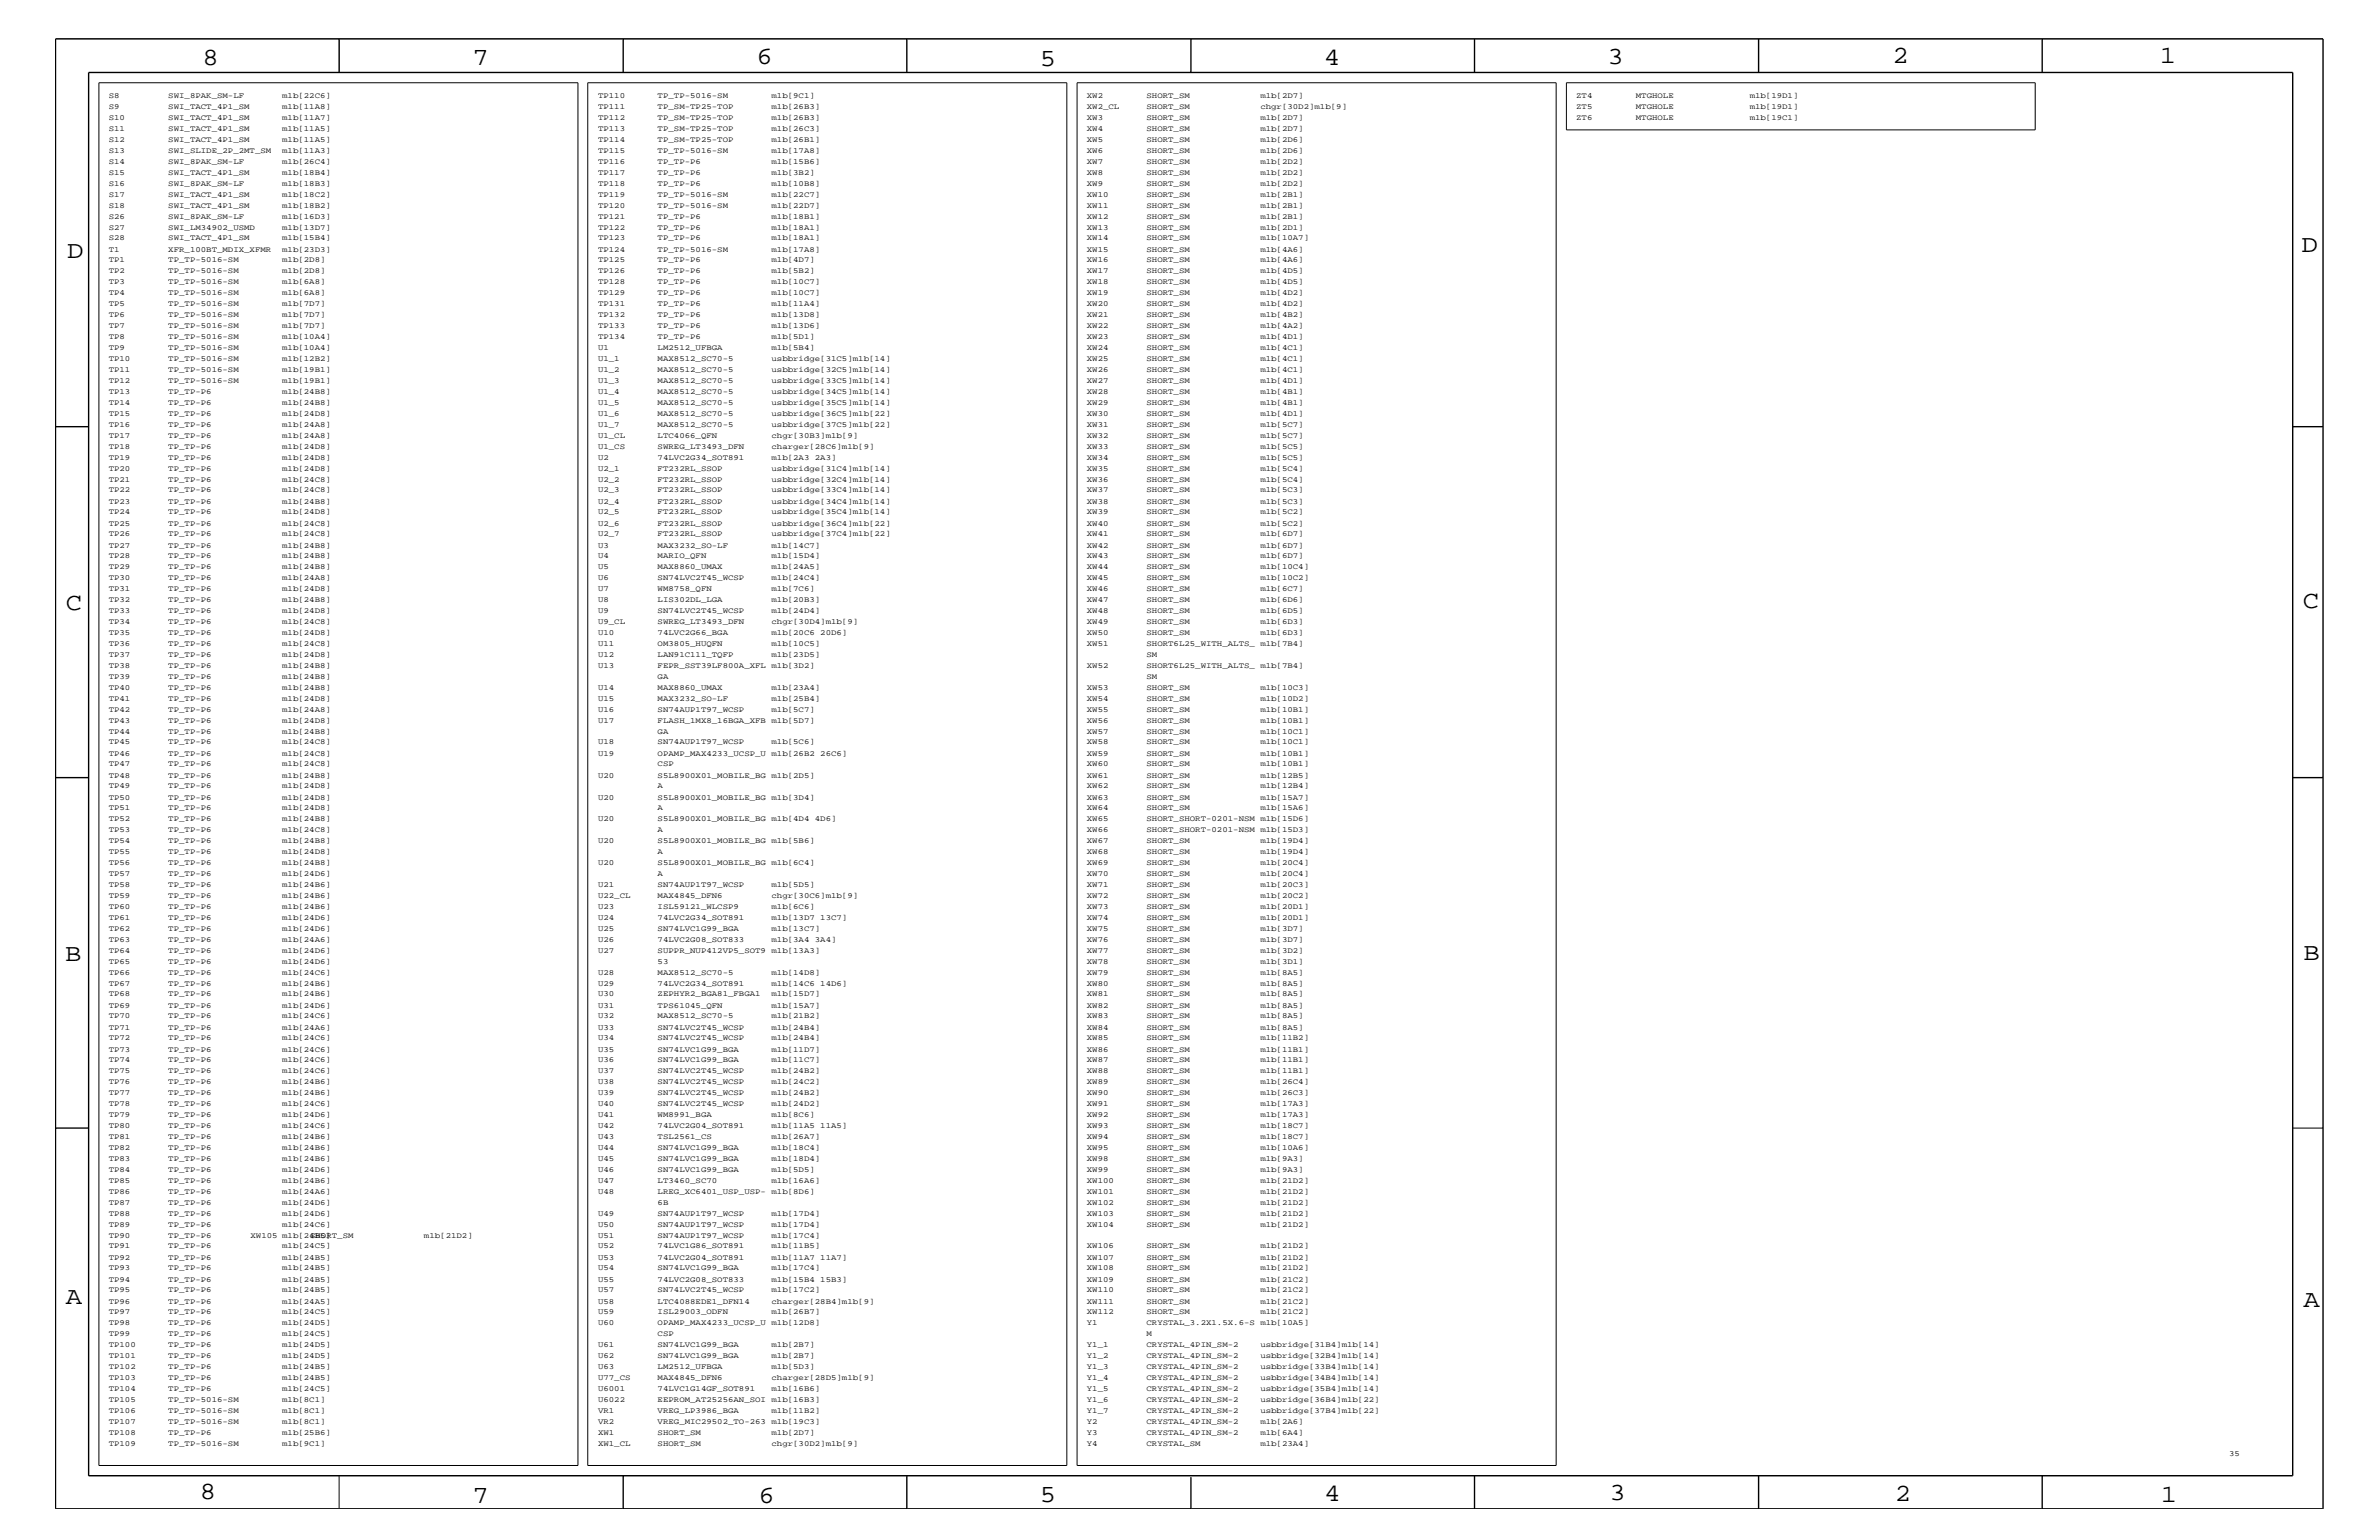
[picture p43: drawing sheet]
<svg xmlns="http://www.w3.org/2000/svg" width="432mm" height="279mm" viewBox="0 0 432 279" stroke-linecap="round" stroke-linejoin="round" font-family="sans-serif">
<defs><g id="words">
<g font-size="4.5">
<text x="36.7" y="11.7">8</text>
<text x="85.8" y="11.7">7</text>
<text x="137.3" y="11.5">6</text>
<text x="240.3" y="11.7">4</text>
<text x="291.8" y="11.5">3</text>
<text x="343.5" y="11.5">2</text>
<text x="392" y="11.5">1</text>
<text x="188.7" y="12.1">5</text>
<text x="12.2" y="46.8">D</text>
<text x="417.7" y="45.7">D</text>
<text x="11.9" y="110.6">C</text>
<text x="418" y="110.3">C</text>
<text x="11.9" y="174.3">B</text>
<text x="418.1" y="174.2">B</text>
<text x="11.9" y="236.7">A</text>
<text x="418.1" y="237.1">A</text>
<text x="36.2" y="271.9">8</text>
<text x="85.8" y="272.7">7</text>
<text x="137.7" y="272.7">6</text>
<text x="188.7" y="272.5">5</text>
<text x="240.4" y="272.3">4</text>
<text x="292.1" y="272.2">3</text>
<text x="343.9" y="272.3">2</text>
<text x="392.2" y="272.6">1</text>
</g>
<g font-size="1.4">
<text x="19.7" y="17.8">S8</text>
<text x="30.6" y="17.8">SWI_8PAK_SM-LF</text>
<text x="51.2" y="17.8">mlb[22C6]</text>
<text x="108.5" y="17.8">TP110</text>
<text x="119.4" y="17.8">TP_TP-5016-SM</text>
<text x="140" y="17.8">mlb[9C1]</text>
<text x="197.3" y="17.8">XW2</text>
<text x="208.1" y="17.8">SHORT_SM</text>
<text x="228.8" y="17.8">mlb[2D7]</text>
<text x="286.1" y="17.8">ZT4</text>
<text x="296.9" y="17.8">MTGHOLE</text>
<text x="317.6" y="17.8">mlb[19D1]</text>
<text x="19.7" y="23.7">S11</text>
<text x="19.7" y="21.8">S10</text>
<text x="19.7" y="19.8">S9</text>
<text x="30.6" y="23.7">SWI_TACT_4P1_SM</text>
<text x="30.6" y="21.8">SWI_TACT_4P1_SM</text>
<text x="30.6" y="19.8">SWI_TACT_4P1_SM</text>
<text x="51.2" y="23.7">mlb[11A5]</text>
<text x="51.2" y="21.8">mlb[11A7]</text>
<text x="51.2" y="19.8">mlb[11A8]</text>
<text x="108.5" y="23.7">TP113</text>
<text x="108.5" y="21.8">TP112</text>
<text x="108.5" y="19.8">TP111</text>
<text x="119.4" y="23.7">TP_SM-TP25-TOP</text>
<text x="119.4" y="21.8">TP_SM-TP25-TOP</text>
<text x="119.4" y="19.8">TP_SM-TP25-TOP</text>
<text x="140" y="23.7">mlb[26C3]</text>
<text x="140" y="21.8">mlb[26B3]</text>
<text x="140" y="19.8">mlb[26B3]</text>
<text x="197.3" y="23.7">XW4</text>
<text x="197.3" y="21.8">XW3</text>
<text x="197.3" y="19.8">XW2_CL</text>
<text x="208.1" y="23.7">SHORT_SM</text>
<text x="208.1" y="21.8">SHORT_SM</text>
<text x="208.1" y="19.8">SHORT_SM</text>
<text x="228.8" y="23.7">mlb[2D7]</text>
<text x="228.8" y="21.8">mlb[2D7]</text>
<text x="228.8" y="19.8">chgr[30D2]mlb[9]</text>
<text x="286.1" y="21.8">ZT6</text>
<text x="286.1" y="19.8">ZT5</text>
<text x="296.9" y="21.8">MTGHOLE</text>
<text x="296.9" y="19.8">MTGHOLE</text>
<text x="317.6" y="21.8">mlb[19C1]</text>
<text x="317.6" y="19.8">mlb[19D1]</text>
<text x="19.7" y="29.7">S14</text>
<text x="19.7" y="27.7">S13</text>
<text x="19.7" y="25.8">S12</text>
<text x="30.6" y="29.7">SWI_8PAK_SM-LF</text>
<text x="30.6" y="27.7">SWI_SLIDE_2P_2MT_SM</text>
<text x="30.6" y="25.8">SWI_TACT_4P1_SM</text>
<text x="51.2" y="29.7">mlb[26C4]</text>
<text x="51.2" y="27.7">mlb[11A3]</text>
<text x="51.2" y="25.8">mlb[11A5]</text>
<text x="108.5" y="29.7">TP116</text>
<text x="108.5" y="27.7">TP115</text>
<text x="108.5" y="25.8">TP114</text>
<text x="119.4" y="29.7">TP_TP-P6</text>
<text x="119.4" y="27.7">TP_TP-5016-SM</text>
<text x="119.4" y="25.8">TP_SM-TP25-TOP</text>
<text x="140" y="29.7">mlb[15B6]</text>
<text x="140" y="27.7">mlb[17A8]</text>
<text x="140" y="25.8">mlb[26B1]</text>
<text x="197.3" y="29.7">XW7</text>
<text x="197.3" y="27.7">XW6</text>
<text x="197.3" y="25.8">XW5</text>
<text x="208.1" y="29.7">SHORT_SM</text>
<text x="208.1" y="27.7">SHORT_SM</text>
<text x="208.1" y="25.8">SHORT_SM</text>
<text x="228.8" y="29.7">mlb[2D2]</text>
<text x="228.8" y="27.7">mlb[2D6]</text>
<text x="228.8" y="25.8">mlb[2D6]</text>
<text x="19.7" y="35.7">S17</text>
<text x="19.7" y="33.7">S16</text>
<text x="19.7" y="31.7">S15</text>
<text x="30.6" y="35.7">SWI_TACT_4P1_SM</text>
<text x="30.6" y="33.7">SWI_8PAK_SM-LF</text>
<text x="30.6" y="31.7">SWI_TACT_4P1_SM</text>
<text x="51.2" y="35.7">mlb[18C2]</text>
<text x="51.2" y="33.7">mlb[18B3]</text>
<text x="51.2" y="31.7">mlb[18B4]</text>
<text x="108.5" y="35.7">TP119</text>
<text x="108.5" y="33.7">TP118</text>
<text x="108.5" y="31.7">TP117</text>
<text x="119.4" y="35.7">TP_TP-5016-SM</text>
<text x="119.4" y="33.7">TP_TP-P6</text>
<text x="119.4" y="31.7">TP_TP-P6</text>
<text x="140" y="35.7">mlb[22C7]</text>
<text x="140" y="33.7">mlb[10B8]</text>
<text x="140" y="31.7">mlb[3B2]</text>
<text x="197.3" y="35.7">XW10</text>
<text x="197.3" y="33.7">XW9</text>
<text x="197.3" y="31.7">XW8</text>
<text x="208.1" y="35.7">SHORT_SM</text>
<text x="208.1" y="33.7">SHORT_SM</text>
<text x="208.1" y="31.7">SHORT_SM</text>
<text x="228.8" y="35.7">mlb[2B1]</text>
<text x="228.8" y="33.7">mlb[2D2]</text>
<text x="228.8" y="31.7">mlb[2D2]</text>
<text x="19.7" y="41.7">S27</text>
<text x="19.7" y="39.7">S26</text>
<text x="19.7" y="37.7">S18</text>
<text x="30.6" y="41.7">SWI_LM34902_USMD</text>
<text x="30.6" y="39.7">SWI_8PAK_SM-LF</text>
<text x="30.6" y="37.7">SWI_TACT_4P1_SM</text>
<text x="51.2" y="41.7">mlb[13D7]</text>
<text x="51.2" y="39.7">mlb[16D3]</text>
<text x="51.2" y="37.7">mlb[18B2]</text>
<text x="108.5" y="41.7">TP122</text>
<text x="108.5" y="39.7">TP121</text>
<text x="108.5" y="37.7">TP120</text>
<text x="119.4" y="41.7">TP_TP-P6</text>
<text x="119.4" y="39.7">TP_TP-P6</text>
<text x="119.4" y="37.7">TP_TP-5016-SM</text>
<text x="140" y="41.7">mlb[18A1]</text>
<text x="140" y="39.7">mlb[18B1]</text>
<text x="140" y="37.7">mlb[22D7]</text>
<text x="197.3" y="41.7">XW13</text>
<text x="197.3" y="39.7">XW12</text>
<text x="197.3" y="37.7">XW11</text>
<text x="208.1" y="41.7">SHORT_SM</text>
<text x="208.1" y="39.7">SHORT_SM</text>
<text x="208.1" y="37.7">SHORT_SM</text>
<text x="228.8" y="41.7">mlb[2D1]</text>
<text x="228.8" y="39.7">mlb[2B1]</text>
<text x="228.8" y="37.7">mlb[2B1]</text>
<text x="19.7" y="47.6">TP1</text>
<text x="19.7" y="45.7">T1</text>
<text x="19.7" y="43.6">S28</text>
<text x="30.6" y="47.6">TP_TP-5016-SM</text>
<text x="30.6" y="45.7">XFR_100BT_MDIX_XFMR</text>
<text x="30.6" y="43.6">SWI_TACT_4P1_SM</text>
<text x="51.2" y="47.6">mlb[2D8]</text>
<text x="51.2" y="45.7">mlb[23D3]</text>
<text x="51.2" y="43.6">mlb[15B4]</text>
<text x="108.5" y="47.6">TP125</text>
<text x="108.5" y="45.7">TP124</text>
<text x="108.5" y="43.6">TP123</text>
<text x="119.4" y="47.6">TP_TP-P6</text>
<text x="119.4" y="45.7">TP_TP-5016-SM</text>
<text x="119.4" y="43.6">TP_TP-P6</text>
<text x="140" y="47.6">mlb[4D7]</text>
<text x="140" y="45.7">mlb[17A8]</text>
<text x="140" y="43.6">mlb[18A1]</text>
<text x="197.3" y="47.6">XW16</text>
<text x="197.3" y="45.7">XW15</text>
<text x="197.3" y="43.6">XW14</text>
<text x="208.1" y="47.6">SHORT_SM</text>
<text x="208.1" y="45.7">SHORT_SM</text>
<text x="208.1" y="43.6">SHORT_SM</text>
<text x="228.8" y="47.6">mlb[4A6]</text>
<text x="228.8" y="45.7">mlb[4A6]</text>
<text x="228.8" y="43.6">mlb[10A7]</text>
<text x="19.7" y="53.5">TP4</text>
<text x="19.7" y="51.6">TP3</text>
<text x="19.7" y="49.6">TP2</text>
<text x="30.6" y="53.5">TP_TP-5016-SM</text>
<text x="30.6" y="51.6">TP_TP-5016-SM</text>
<text x="30.6" y="49.6">TP_TP-5016-SM</text>
<text x="51.2" y="53.5">mlb[6A8]</text>
<text x="51.2" y="51.6">mlb[6A8]</text>
<text x="51.2" y="49.6">mlb[2D8]</text>
<text x="108.5" y="53.5">TP129</text>
<text x="108.5" y="51.6">TP128</text>
<text x="108.5" y="49.6">TP126</text>
<text x="119.4" y="53.5">TP_TP-P6</text>
<text x="119.4" y="51.6">TP_TP-P6</text>
<text x="119.4" y="49.6">TP_TP-P6</text>
<text x="140" y="53.5">mlb[10C7]</text>
<text x="140" y="51.6">mlb[10C7]</text>
<text x="140" y="49.6">mlb[5B2]</text>
<text x="197.3" y="53.5">XW19</text>
<text x="197.3" y="51.6">XW18</text>
<text x="197.3" y="49.6">XW17</text>
<text x="208.1" y="53.5">SHORT_SM</text>
<text x="208.1" y="51.6">SHORT_SM</text>
<text x="208.1" y="49.6">SHORT_SM</text>
<text x="228.8" y="53.5">mlb[4D2]</text>
<text x="228.8" y="51.6">mlb[4D5]</text>
<text x="228.8" y="49.6">mlb[4D5]</text>
<text x="19.7" y="59.5">TP7</text>
<text x="19.7" y="57.5">TP6</text>
<text x="19.7" y="55.6">TP5</text>
<text x="30.6" y="59.5">TP_TP-5016-SM</text>
<text x="30.6" y="57.5">TP_TP-5016-SM</text>
<text x="30.6" y="55.6">TP_TP-5016-SM</text>
<text x="51.2" y="59.5">mlb[7D7]</text>
<text x="51.2" y="57.5">mlb[7D7]</text>
<text x="51.2" y="55.6">mlb[7D7]</text>
<text x="108.5" y="59.5">TP133</text>
<text x="108.5" y="57.5">TP132</text>
<text x="108.5" y="55.6">TP131</text>
<text x="119.4" y="59.5">TP_TP-P6</text>
<text x="119.4" y="57.5">TP_TP-P6</text>
<text x="119.4" y="55.6">TP_TP-P6</text>
<text x="140" y="59.5">mlb[13D6]</text>
<text x="140" y="57.5">mlb[13D8]</text>
<text x="140" y="55.6">mlb[11A4]</text>
<text x="197.3" y="59.5">XW22</text>
<text x="197.3" y="57.5">XW21</text>
<text x="197.3" y="55.6">XW20</text>
<text x="208.1" y="59.5">SHORT_SM</text>
<text x="208.1" y="57.5">SHORT_SM</text>
<text x="208.1" y="55.6">SHORT_SM</text>
<text x="228.8" y="59.5">mlb[4A2]</text>
<text x="228.8" y="57.5">mlb[4B2]</text>
<text x="228.8" y="55.6">mlb[4D2]</text>
<text x="19.7" y="65.5">TP10</text>
<text x="19.7" y="63.5">TP9</text>
<text x="19.7" y="61.5">TP8</text>
<text x="30.6" y="65.5">TP_TP-5016-SM</text>
<text x="30.6" y="63.5">TP_TP-5016-SM</text>
<text x="30.6" y="61.5">TP_TP-5016-SM</text>
<text x="51.2" y="65.5">mlb[12B2]</text>
<text x="51.2" y="63.5">mlb[10A4]</text>
<text x="51.2" y="61.5">mlb[10A4]</text>
<text x="108.5" y="65.5">U1_1</text>
<text x="108.5" y="63.5">U1</text>
<text x="108.5" y="61.5">TP134</text>
<text x="119.4" y="65.5">MAX8512_SC70-5</text>
<text x="119.4" y="63.5">LM2512_UFBGA</text>
<text x="119.4" y="61.5">TP_TP-P6</text>
<text x="140" y="65.5">usbbridge[31C5]mlb[14]</text>
<text x="140" y="63.5">mlb[5B4]</text>
<text x="140" y="61.5">mlb[5D1]</text>
<text x="197.3" y="65.5">XW25</text>
<text x="197.3" y="63.5">XW24</text>
<text x="197.3" y="61.5">XW23</text>
<text x="208.1" y="65.5">SHORT_SM</text>
<text x="208.1" y="63.5">SHORT_SM</text>
<text x="208.1" y="61.5">SHORT_SM</text>
<text x="228.8" y="65.5">mlb[4C1]</text>
<text x="228.8" y="63.5">mlb[4C1]</text>
<text x="228.8" y="61.5">mlb[4D1]</text>
<text x="19.7" y="71.5">TP13</text>
<text x="19.7" y="69.5">TP12</text>
<text x="19.7" y="67.5">TP11</text>
<text x="30.6" y="71.5">TP_TP-P6</text>
<text x="30.6" y="69.5">TP_TP-5016-SM</text>
<text x="30.6" y="67.5">TP_TP-5016-SM</text>
<text x="51.2" y="71.5">mlb[24B8]</text>
<text x="51.2" y="69.5">mlb[19B1]</text>
<text x="51.2" y="67.5">mlb[19B1]</text>
<text x="108.5" y="71.5">U1_4</text>
<text x="108.5" y="69.5">U1_3</text>
<text x="108.5" y="67.5">U1_2</text>
<text x="119.4" y="71.5">MAX8512_SC70-5</text>
<text x="119.4" y="69.5">MAX8512_SC70-5</text>
<text x="119.4" y="67.5">MAX8512_SC70-5</text>
<text x="140" y="71.5">usbbridge[34C5]mlb[14]</text>
<text x="140" y="69.5">usbbridge[33C5]mlb[14]</text>
<text x="140" y="67.5">usbbridge[32C5]mlb[14]</text>
<text x="197.3" y="71.5">XW28</text>
<text x="197.3" y="69.5">XW27</text>
<text x="197.3" y="67.5">XW26</text>
<text x="208.1" y="71.5">SHORT_SM</text>
<text x="208.1" y="69.5">SHORT_SM</text>
<text x="208.1" y="67.5">SHORT_SM</text>
<text x="228.8" y="71.5">mlb[4B1]</text>
<text x="228.8" y="69.5">mlb[4D1]</text>
<text x="228.8" y="67.5">mlb[4C1]</text>
<text x="19.7" y="77.4">TP16</text>
<text x="19.7" y="75.5">TP15</text>
<text x="19.7" y="73.4">TP14</text>
<text x="30.6" y="77.4">TP_TP-P6</text>
<text x="30.6" y="75.5">TP_TP-P6</text>
<text x="30.6" y="73.4">TP_TP-P6</text>
<text x="51.2" y="77.4">mlb[24A8]</text>
<text x="51.2" y="75.5">mlb[24D8]</text>
<text x="51.2" y="73.4">mlb[24B8]</text>
<text x="108.5" y="77.4">U1_7</text>
<text x="108.5" y="75.5">U1_6</text>
<text x="108.5" y="73.4">U1_5</text>
<text x="119.4" y="77.4">MAX8512_SC70-5</text>
<text x="119.4" y="75.5">MAX8512_SC70-5</text>
<text x="119.4" y="73.4">MAX8512_SC70-5</text>
<text x="140" y="77.4">usbbridge[37C5]mlb[22]</text>
<text x="140" y="75.5">usbbridge[36C5]mlb[22]</text>
<text x="140" y="73.4">usbbridge[35C5]mlb[14]</text>
<text x="197.3" y="77.4">XW31</text>
<text x="197.3" y="75.5">XW30</text>
<text x="197.3" y="73.4">XW29</text>
<text x="208.1" y="77.4">SHORT_SM</text>
<text x="208.1" y="75.5">SHORT_SM</text>
<text x="208.1" y="73.4">SHORT_SM</text>
<text x="228.8" y="77.4">mlb[5C7]</text>
<text x="228.8" y="75.5">mlb[4D1]</text>
<text x="228.8" y="73.4">mlb[4B1]</text>
<text x="19.7" y="79.4">TP17</text>
<text x="19.7" y="81.4">TP18</text>
<text x="19.7" y="83.4">TP19</text>
<text x="30.6" y="79.4">TP_TP-P6</text>
<text x="30.6" y="81.4">TP_TP-P6</text>
<text x="30.6" y="83.4">TP_TP-P6</text>
<text x="51.2" y="79.4">mlb[24A8]</text>
<text x="51.2" y="81.4">mlb[24D8]</text>
<text x="51.2" y="83.4">mlb[24D8]</text>
<text x="108.5" y="83.4">U2</text>
<text x="108.5" y="81.4">U1_CS</text>
<text x="108.5" y="79.4">U1_CL</text>
<text x="119.4" y="83.4">74LVC2G34_SOT891</text>
<text x="119.4" y="81.4">SWREG_LT3493_DFN</text>
<text x="119.4" y="79.4">LTC4066_QFN</text>
<text x="140" y="83.4">mlb[2A3 2A3]</text>
<text x="140" y="81.4">charger[28C6]mlb[9]</text>
<text x="140" y="79.4">chgr[30B3]mlb[9]</text>
<text x="197.3" y="83.4">XW34</text>
<text x="197.3" y="81.4">XW33</text>
<text x="197.3" y="79.4">XW32</text>
<text x="208.1" y="83.4">SHORT_SM</text>
<text x="208.1" y="81.4">SHORT_SM</text>
<text x="208.1" y="79.4">SHORT_SM</text>
<text x="228.8" y="83.4">mlb[5C5]</text>
<text x="228.8" y="81.4">mlb[5C5]</text>
<text x="228.8" y="79.4">mlb[5C7]</text>
<text x="19.7" y="87.4">TP21</text>
<text x="19.7" y="89.4">TP22</text>
<text x="19.7" y="85.4">TP20</text>
<text x="30.6" y="87.4">TP_TP-P6</text>
<text x="30.6" y="89.4">TP_TP-P6</text>
<text x="30.6" y="85.4">TP_TP-P6</text>
<text x="51.2" y="87.4">mlb[24C8]</text>
<text x="51.2" y="89.4">mlb[24C8]</text>
<text x="51.2" y="85.4">mlb[24D8]</text>
<text x="108.5" y="89.4">U2_3</text>
<text x="108.5" y="87.4">U2_2</text>
<text x="108.5" y="85.4">U2_1</text>
<text x="119.4" y="89.4">FT232RL_SSOP</text>
<text x="119.4" y="87.4">FT232RL_SSOP</text>
<text x="119.4" y="85.4">FT232RL_SSOP</text>
<text x="140" y="89.4">usbbridge[33C4]mlb[14]</text>
<text x="140" y="87.4">usbbridge[32C4]mlb[14]</text>
<text x="140" y="85.4">usbbridge[31C4]mlb[14]</text>
<text x="197.3" y="89.4">XW37</text>
<text x="197.3" y="87.4">XW36</text>
<text x="197.3" y="85.4">XW35</text>
<text x="208.1" y="89.4">SHORT_SM</text>
<text x="208.1" y="87.4">SHORT_SM</text>
<text x="208.1" y="85.4">SHORT_SM</text>
<text x="228.8" y="89.4">mlb[5C3]</text>
<text x="228.8" y="87.4">mlb[5C4]</text>
<text x="228.8" y="85.4">mlb[5C4]</text>
<text x="19.7" y="95.4">TP25</text>
<text x="19.7" y="93.3">TP24</text>
<text x="19.7" y="91.4">TP23</text>
<text x="30.6" y="95.4">TP_TP-P6</text>
<text x="30.6" y="93.3">TP_TP-P6</text>
<text x="30.6" y="91.4">TP_TP-P6</text>
<text x="51.2" y="95.4">mlb[24C8]</text>
<text x="51.2" y="93.3">mlb[24D8]</text>
<text x="51.2" y="91.4">mlb[24B8]</text>
<text x="108.5" y="95.4">U2_6</text>
<text x="108.5" y="93.3">U2_5</text>
<text x="108.5" y="91.4">U2_4</text>
<text x="119.4" y="95.4">FT232RL_SSOP</text>
<text x="119.4" y="93.3">FT232RL_SSOP</text>
<text x="119.4" y="91.4">FT232RL_SSOP</text>
<text x="140" y="95.4">usbbridge[36C4]mlb[22]</text>
<text x="140" y="93.3">usbbridge[35C4]mlb[14]</text>
<text x="140" y="91.4">usbbridge[34C4]mlb[14]</text>
<text x="197.3" y="95.4">XW40</text>
<text x="197.3" y="93.3">XW39</text>
<text x="197.3" y="91.4">XW38</text>
<text x="208.1" y="95.4">SHORT_SM</text>
<text x="208.1" y="93.3">SHORT_SM</text>
<text x="208.1" y="91.4">SHORT_SM</text>
<text x="228.8" y="95.4">mlb[5C2]</text>
<text x="228.8" y="93.3">mlb[5C2]</text>
<text x="228.8" y="91.4">mlb[5C3]</text>
<text x="19.7" y="101.3">TP28</text>
<text x="19.7" y="99.3">TP27</text>
<text x="19.7" y="97.3">TP26</text>
<text x="30.6" y="101.3">TP_TP-P6</text>
<text x="30.6" y="99.3">TP_TP-P6</text>
<text x="30.6" y="97.3">TP_TP-P6</text>
<text x="51.2" y="101.3">mlb[24B8]</text>
<text x="51.2" y="99.3">mlb[24B8]</text>
<text x="51.2" y="97.3">mlb[24C8]</text>
<text x="108.5" y="101.3">U4</text>
<text x="108.5" y="99.3">U3</text>
<text x="108.5" y="97.3">U2_7</text>
<text x="119.4" y="101.3">MARIO_QFN</text>
<text x="119.4" y="99.3">MAX3232_SO-LF</text>
<text x="119.4" y="97.3">FT232RL_SSOP</text>
<text x="140" y="101.3">mlb[15D4]</text>
<text x="140" y="99.3">mlb[14C7]</text>
<text x="140" y="97.3">usbbridge[37C4]mlb[22]</text>
<text x="197.3" y="101.3">XW43</text>
<text x="197.3" y="99.3">XW42</text>
<text x="197.3" y="97.3">XW41</text>
<text x="208.1" y="101.3">SHORT_SM</text>
<text x="208.1" y="99.3">SHORT_SM</text>
<text x="208.1" y="97.3">SHORT_SM</text>
<text x="228.8" y="101.3">mlb[6D7]</text>
<text x="228.8" y="99.3">mlb[6D7]</text>
<text x="228.8" y="97.3">mlb[6D7]</text>
<text x="19.7" y="105.3">TP30</text>
<text x="19.7" y="107.2">TP31</text>
<text x="19.7" y="103.3">TP29</text>
<text x="30.6" y="105.3">TP_TP-P6</text>
<text x="30.6" y="107.2">TP_TP-P6</text>
<text x="30.6" y="103.3">TP_TP-P6</text>
<text x="51.2" y="105.3">mlb[24A8]</text>
<text x="51.2" y="107.2">mlb[24D8]</text>
<text x="51.2" y="103.3">mlb[24B8]</text>
<text x="108.5" y="107.2">U7</text>
<text x="108.5" y="105.3">U6</text>
<text x="108.5" y="103.3">U5</text>
<text x="119.4" y="107.2">WM8758_QFN</text>
<text x="119.4" y="105.3">SN74LVC2T45_WCSP</text>
<text x="119.4" y="103.3">MAX8860_UMAX</text>
<text x="140" y="107.2">mlb[7C6]</text>
<text x="140" y="105.3">mlb[24C4]</text>
<text x="140" y="103.3">mlb[24A5]</text>
<text x="197.3" y="107.2">XW46</text>
<text x="197.3" y="105.3">XW45</text>
<text x="197.3" y="103.3">XW44</text>
<text x="208.1" y="107.2">SHORT_SM</text>
<text x="208.1" y="105.3">SHORT_SM</text>
<text x="208.1" y="103.3">SHORT_SM</text>
<text x="228.8" y="107.2">mlb[6C7]</text>
<text x="228.8" y="105.3">mlb[10C2]</text>
<text x="228.8" y="103.3">mlb[10C4]</text>
<text x="19.7" y="113.2">TP34</text>
<text x="19.7" y="111.2">TP33</text>
<text x="19.7" y="109.2">TP32</text>
<text x="30.6" y="113.2">TP_TP-P6</text>
<text x="30.6" y="111.2">TP_TP-P6</text>
<text x="30.6" y="109.2">TP_TP-P6</text>
<text x="51.2" y="113.2">mlb[24C8]</text>
<text x="51.2" y="111.2">mlb[24D8]</text>
<text x="51.2" y="109.2">mlb[24B8]</text>
<text x="108.5" y="113.2">U9_CL</text>
<text x="108.5" y="111.2">U9</text>
<text x="108.5" y="109.2">U8</text>
<text x="119.4" y="113.2">SWREG_LT3493_DFN</text>
<text x="119.4" y="111.2">SN74LVC2T45_WCSP</text>
<text x="119.4" y="109.2">LIS302DL_LGA</text>
<text x="140" y="113.2">chgr[30D4]mlb[9]</text>
<text x="140" y="111.2">mlb[24D4]</text>
<text x="140" y="109.2">mlb[20B3]</text>
<text x="197.3" y="113.2">XW49</text>
<text x="197.3" y="111.2">XW48</text>
<text x="197.3" y="109.2">XW47</text>
<text x="208.1" y="113.2">SHORT_SM</text>
<text x="208.1" y="111.2">SHORT_SM</text>
<text x="208.1" y="109.2">SHORT_SM</text>
<text x="228.8" y="113.2">mlb[6D3]</text>
<text x="228.8" y="111.2">mlb[6D5]</text>
<text x="228.8" y="109.2">mlb[6D6]</text>
<text x="19.7" y="119.2">TP37</text>
<text x="19.7" y="117.2">TP36</text>
<text x="19.7" y="115.2">TP35</text>
<text x="30.6" y="119.2">TP_TP-P6</text>
<text x="30.6" y="117.2">TP_TP-P6</text>
<text x="30.6" y="115.2">TP_TP-P6</text>
<text x="51.2" y="119.2">mlb[24D8]</text>
<text x="51.2" y="117.2">mlb[24C8]</text>
<text x="51.2" y="115.2">mlb[24D8]</text>
<text x="108.5" y="119.2">U12</text>
<text x="108.5" y="117.2">U11</text>
<text x="108.5" y="115.2">U10</text>
<text x="119.4" y="119.2">LAN91C111_TQFP</text>
<text x="119.4" y="117.2">OM3805_HUQFN</text>
<text x="119.4" y="115.2">74LVC2G66_BGA</text>
<text x="140" y="119.2">mlb[23D5]</text>
<text x="140" y="117.2">mlb[10C5]</text>
<text x="140" y="115.2">mlb[20C6 20D6]</text>
<text x="197.3" y="117.2">XW51</text>
<text x="197.3" y="115.2">XW50</text>
<text x="208.1" y="119.2">SM</text>
<text x="208.1" y="117.2">SHORT6L25_WITH_ALTS_ mlb[7B4]</text>
<text x="208.1" y="115.2">SHORT_SM</text>
<text x="228.8" y="115.2">mlb[6D3]</text>
<text x="19.7" y="125.2">TP40</text>
<text x="19.7" y="123.1">TP39</text>
<text x="19.7" y="121.2">TP38</text>
<text x="30.6" y="125.2">TP_TP-P6</text>
<text x="30.6" y="123.1">TP_TP-P6</text>
<text x="30.6" y="121.2">TP_TP-P6</text>
<text x="51.2" y="125.2">mlb[24B8]</text>
<text x="51.2" y="123.1">mlb[24B8]</text>
<text x="51.2" y="121.2">mlb[24B8]</text>
<text x="108.5" y="125.2">U14</text>
<text x="108.5" y="121.2">U13</text>
<text x="119.4" y="125.2">MAX8860_UMAX</text>
<text x="119.4" y="123.1">GA</text>
<text x="119.4" y="121.2">FEPR_SST39LF800A_XFL mlb[3D2]</text>
<text x="140" y="125.2">mlb[23A4]</text>
<text x="197.3" y="125.2">XW53</text>
<text x="197.3" y="121.2">XW52</text>
<text x="208.1" y="125.2">SHORT_SM</text>
<text x="208.1" y="123.1">SM</text>
<text x="208.1" y="121.2">SHORT6L25_WITH_ALTS_ mlb[7B4]</text>
<text x="228.8" y="125.2">mlb[10C3]</text>
<text x="19.7" y="127.1">TP41</text>
<text x="19.7" y="131.1">TP43</text>
<text x="19.7" y="129.1">TP42</text>
<text x="30.6" y="127.1">TP_TP-P6</text>
<text x="30.6" y="131.1">TP_TP-P6</text>
<text x="30.6" y="129.1">TP_TP-P6</text>
<text x="51.2" y="127.1">mlb[24D8]</text>
<text x="51.2" y="131.1">mlb[24D8]</text>
<text x="51.2" y="129.1">mlb[24A8]</text>
<text x="108.5" y="131.1">U17</text>
<text x="108.5" y="129.1">U16</text>
<text x="108.5" y="127.1">U15</text>
<text x="119.4" y="131.1">FLASH_1MX8_16BGA_XFB mlb[5D7]</text>
<text x="119.4" y="129.1">SN74AUP1T97_WCSP</text>
<text x="119.4" y="127.1">MAX3232_SO-LF</text>
<text x="140" y="129.1">mlb[5C7]</text>
<text x="140" y="127.1">mlb[25B4]</text>
<text x="197.3" y="131.1">XW56</text>
<text x="197.3" y="129.1">XW55</text>
<text x="197.3" y="127.1">XW54</text>
<text x="208.1" y="131.1">SHORT_SM</text>
<text x="208.1" y="129.1">SHORT_SM</text>
<text x="208.1" y="127.1">SHORT_SM</text>
<text x="228.8" y="131.1">mlb[10B1]</text>
<text x="228.8" y="129.1">mlb[10B1]</text>
<text x="228.8" y="127.1">mlb[10D2]</text>
<text x="19.7" y="137.1">TP46</text>
<text x="19.7" y="135.1">TP45</text>
<text x="19.7" y="133.1">TP44</text>
<text x="30.6" y="137.1">TP_TP-P6</text>
<text x="30.6" y="135.1">TP_TP-P6</text>
<text x="30.6" y="133.1">TP_TP-P6</text>
<text x="51.2" y="137.1">mlb[24C8]</text>
<text x="51.2" y="135.1">mlb[24C8]</text>
<text x="51.2" y="133.1">mlb[24B8]</text>
<text x="108.5" y="137.1">U19</text>
<text x="108.5" y="135.1">U18</text>
<text x="119.4" y="137.1">OPAMP_MAX4233_UCSP_U mlb[26B2 26C6]</text>
<text x="119.4" y="135.1">SN74AUP1T97_WCSP</text>
<text x="119.4" y="133.1">GA</text>
<text x="140" y="135.1">mlb[5C6]</text>
<text x="197.3" y="137.1">XW59</text>
<text x="197.3" y="135.1">XW58</text>
<text x="197.3" y="133.1">XW57</text>
<text x="208.1" y="137.1">SHORT_SM</text>
<text x="208.1" y="135.1">SHORT_SM</text>
<text x="208.1" y="133.1">SHORT_SM</text>
<text x="228.8" y="137.1">mlb[10B1]</text>
<text x="228.8" y="135.1">mlb[10C1]</text>
<text x="228.8" y="133.1">mlb[10C1]</text>
<text x="19.7" y="143">TP49</text>
<text x="19.7" y="141.1">TP48</text>
<text x="19.7" y="139.1">TP47</text>
<text x="30.6" y="143">TP_TP-P6</text>
<text x="30.6" y="141.1">TP_TP-P6</text>
<text x="30.6" y="139.1">TP_TP-P6</text>
<text x="51.2" y="143">mlb[24D8]</text>
<text x="51.2" y="141.1">mlb[24B8]</text>
<text x="51.2" y="139.1">mlb[24C8]</text>
<text x="108.5" y="141.1">U20</text>
<text x="119.4" y="143">A</text>
<text x="119.4" y="141.1">S5L8900X01_MOBILE_BG mlb[2D5]</text>
<text x="119.4" y="139.1">CSP</text>
<text x="197.3" y="143">XW62</text>
<text x="197.3" y="141.1">XW61</text>
<text x="197.3" y="139.1">XW60</text>
<text x="208.1" y="143">SHORT_SM</text>
<text x="208.1" y="141.1">SHORT_SM</text>
<text x="208.1" y="139.1">SHORT_SM</text>
<text x="228.8" y="143">mlb[12B4]</text>
<text x="228.8" y="141.1">mlb[12B5]</text>
<text x="228.8" y="139.1">mlb[10B1]</text>
<text x="19.7" y="149">TP52</text>
<text x="19.7" y="147">TP51</text>
<text x="19.7" y="145.1">TP50</text>
<text x="30.6" y="149">TP_TP-P6</text>
<text x="30.6" y="147">TP_TP-P6</text>
<text x="30.6" y="145.1">TP_TP-P6</text>
<text x="51.2" y="149">mlb[24B8]</text>
<text x="51.2" y="147">mlb[24D8]</text>
<text x="51.2" y="145.1">mlb[24D8]</text>
<text x="108.5" y="149">U20</text>
<text x="108.5" y="145.1">U20</text>
<text x="119.4" y="147">A</text>
<text x="119.4" y="149">S5L8900X01_MOBILE_BG mlb[4D4 4D6]</text>
<text x="119.4" y="145.1">S5L8900X01_MOBILE_BG mlb[3D4]</text>
<text x="197.3" y="149">XW65</text>
<text x="197.3" y="147">XW64</text>
<text x="197.3" y="145.1">XW63</text>
<text x="208.1" y="149">SHORT_SHORT-0201-NSM mlb[15D6]</text>
<text x="208.1" y="147">SHORT_SM</text>
<text x="208.1" y="145.1">SHORT_SM</text>
<text x="228.8" y="147">mlb[15A6]</text>
<text x="228.8" y="145.1">mlb[15A7]</text>
<text x="19.7" y="155">TP55</text>
<text x="19.7" y="153">TP54</text>
<text x="19.7" y="151">TP53</text>
<text x="30.6" y="155">TP_TP-P6</text>
<text x="30.6" y="153">TP_TP-P6</text>
<text x="30.6" y="151">TP_TP-P6</text>
<text x="51.2" y="155">mlb[24D8]</text>
<text x="51.2" y="153">mlb[24B8]</text>
<text x="51.2" y="151">mlb[24C8]</text>
<text x="108.5" y="153">U20</text>
<text x="119.4" y="155">A</text>
<text x="119.4" y="153">S5L8900X01_MOBILE_BG mlb[5B6]</text>
<text x="119.4" y="151">A</text>
<text x="197.3" y="155">XW68</text>
<text x="197.3" y="153">XW67</text>
<text x="197.3" y="151">XW66</text>
<text x="208.1" y="155">SHORT_SM</text>
<text x="208.1" y="153">SHORT_SM</text>
<text x="208.1" y="151">SHORT_SHORT-0201-NSM mlb[15D3]</text>
<text x="228.8" y="155">mlb[19D4]</text>
<text x="228.8" y="153">mlb[19D4]</text>
<text x="19.7" y="160.9">TP58</text>
<text x="19.7" y="158.9">TP57</text>
<text x="19.7" y="157">TP56</text>
<text x="30.6" y="160.9">TP_TP-P6</text>
<text x="30.6" y="158.9">TP_TP-P6</text>
<text x="30.6" y="157">TP_TP-P6</text>
<text x="51.2" y="160.9">mlb[24B6]</text>
<text x="51.2" y="158.9">mlb[24D6]</text>
<text x="51.2" y="157">mlb[24B8]</text>
<text x="108.5" y="160.9">U21</text>
<text x="108.5" y="157">U20</text>
<text x="119.4" y="160.9">SN74AUP1T97_WCSP</text>
<text x="119.4" y="158.9">A</text>
<text x="119.4" y="157">S5L8900X01_MOBILE_BG mlb[6C4]</text>
<text x="140" y="160.9">mlb[5D5]</text>
<text x="197.3" y="160.9">XW71</text>
<text x="197.3" y="158.9">XW70</text>
<text x="197.3" y="157">XW69</text>
<text x="208.1" y="160.9">SHORT_SM</text>
<text x="208.1" y="158.9">SHORT_SM</text>
<text x="208.1" y="157">SHORT_SM</text>
<text x="228.8" y="160.9">mlb[20C3]</text>
<text x="228.8" y="158.9">mlb[20C4]</text>
<text x="228.8" y="157">mlb[20C4]</text>
<text x="19.7" y="166.9">TP61</text>
<text x="19.7" y="164.9">TP60</text>
<text x="19.7" y="162.9">TP59</text>
<text x="30.6" y="166.9">TP_TP-P6</text>
<text x="30.6" y="164.9">TP_TP-P6</text>
<text x="30.6" y="162.9">TP_TP-P6</text>
<text x="51.2" y="166.9">mlb[24D6]</text>
<text x="51.2" y="164.9">mlb[24B6]</text>
<text x="51.2" y="162.9">mlb[24B6]</text>
<text x="108.5" y="162.9">U22_CL</text>
<text x="108.5" y="166.9">U24</text>
<text x="108.5" y="164.9">U23</text>
<text x="119.4" y="162.9">MAX4845_DFN6</text>
<text x="119.4" y="166.9">74LVC2G34_SOT891</text>
<text x="119.4" y="164.9">ISL59121_WLCSP9</text>
<text x="140" y="162.9">chgr[30C6]mlb[9]</text>
<text x="140" y="166.9">mlb[13D7 13C7]</text>
<text x="140" y="164.9">mlb[6C6]</text>
<text x="197.3" y="166.9">XW74</text>
<text x="197.3" y="164.9">XW73</text>
<text x="197.3" y="162.9">XW72</text>
<text x="208.1" y="166.9">SHORT_SM</text>
<text x="208.1" y="164.9">SHORT_SM</text>
<text x="208.1" y="162.9">SHORT_SM</text>
<text x="228.8" y="166.9">mlb[20D1]</text>
<text x="228.8" y="164.9">mlb[20D1]</text>
<text x="228.8" y="162.9">mlb[20C2]</text>
<text x="19.7" y="172.8">TP64</text>
<text x="19.7" y="170.9">TP63</text>
<text x="19.7" y="168.9">TP62</text>
<text x="30.6" y="172.8">TP_TP-P6</text>
<text x="30.6" y="170.9">TP_TP-P6</text>
<text x="30.6" y="168.9">TP_TP-P6</text>
<text x="51.2" y="172.8">mlb[24D6]</text>
<text x="51.2" y="170.9">mlb[24A6]</text>
<text x="51.2" y="168.9">mlb[24D6]</text>
<text x="108.5" y="168.9">U25</text>
<text x="108.5" y="172.8">U27</text>
<text x="108.5" y="170.9">U26</text>
<text x="119.4" y="168.9">SN74LVC1G99_BGA</text>
<text x="119.4" y="172.8">SUPPR_NUP412VP5_SOT9 mlb[13A3]</text>
<text x="119.4" y="170.9">74LVC2G08_SOT833</text>
<text x="140" y="168.9">mlb[13C7]</text>
<text x="140" y="170.9">mlb[3A4 3A4]</text>
<text x="197.3" y="172.8">XW77</text>
<text x="197.3" y="170.9">XW76</text>
<text x="197.3" y="168.9">XW75</text>
<text x="208.1" y="172.8">SHORT_SM</text>
<text x="208.1" y="170.9">SHORT_SM</text>
<text x="208.1" y="168.9">SHORT_SM</text>
<text x="228.8" y="172.8">mlb[3D2]</text>
<text x="228.8" y="170.9">mlb[3D7]</text>
<text x="228.8" y="168.9">mlb[3D7]</text>
<text x="19.7" y="178.8">TP67</text>
<text x="19.7" y="176.8">TP66</text>
<text x="19.7" y="174.9">TP65</text>
<text x="30.6" y="178.8">TP_TP-P6</text>
<text x="30.6" y="176.8">TP_TP-P6</text>
<text x="30.6" y="174.9">TP_TP-P6</text>
<text x="51.2" y="178.8">mlb[24B6]</text>
<text x="51.2" y="176.8">mlb[24C6]</text>
<text x="51.2" y="174.9">mlb[24D6]</text>
<text x="108.5" y="178.8">U29</text>
<text x="108.5" y="176.8">U28</text>
<text x="119.4" y="178.8">74LVC2G34_SOT891</text>
<text x="119.4" y="176.8">MAX8512_SC70-5</text>
<text x="119.4" y="174.9">53</text>
<text x="140" y="178.8">mlb[14C6 14D6]</text>
<text x="140" y="176.8">mlb[14D8]</text>
<text x="197.3" y="178.8">XW80</text>
<text x="197.3" y="176.8">XW79</text>
<text x="197.3" y="174.9">XW78</text>
<text x="208.1" y="178.8">SHORT_SM</text>
<text x="208.1" y="176.8">SHORT_SM</text>
<text x="208.1" y="174.9">SHORT_SM</text>
<text x="228.8" y="178.8">mlb[8A5]</text>
<text x="228.8" y="176.8">mlb[8A5]</text>
<text x="228.8" y="174.9">mlb[3D1]</text>
<text x="19.7" y="184.8">TP70</text>
<text x="19.7" y="182.8">TP69</text>
<text x="19.7" y="180.8">TP68</text>
<text x="30.6" y="184.8">TP_TP-P6</text>
<text x="30.6" y="182.8">TP_TP-P6</text>
<text x="30.6" y="180.8">TP_TP-P6</text>
<text x="51.2" y="184.8">mlb[24C6]</text>
<text x="51.2" y="182.8">mlb[24D6]</text>
<text x="51.2" y="180.8">mlb[24B6]</text>
<text x="108.5" y="184.8">U32</text>
<text x="108.5" y="182.8">U31</text>
<text x="108.5" y="180.8">U30</text>
<text x="119.4" y="184.8">MAX8512_SC70-5</text>
<text x="119.4" y="182.8">TPS61045_QFN</text>
<text x="119.4" y="180.8">ZEPHYR2_BGA81_FBGA1</text>
<text x="140" y="184.8">mlb[21B2]</text>
<text x="140" y="182.8">mlb[15A7]</text>
<text x="140" y="180.8">mlb[15D7]</text>
<text x="197.3" y="184.8">XW83</text>
<text x="197.3" y="182.8">XW82</text>
<text x="197.3" y="180.8">XW81</text>
<text x="208.1" y="184.8">SHORT_SM</text>
<text x="208.1" y="182.8">SHORT_SM</text>
<text x="208.1" y="180.8">SHORT_SM</text>
<text x="228.8" y="184.8">mlb[8A5]</text>
<text x="228.8" y="182.8">mlb[8A5]</text>
<text x="228.8" y="180.8">mlb[8A5]</text>
<text x="19.7" y="190.8">TP73</text>
<text x="19.7" y="188.8">TP72</text>
<text x="19.7" y="186.8">TP71</text>
<text x="30.6" y="190.8">TP_TP-P6</text>
<text x="30.6" y="188.8">TP_TP-P6</text>
<text x="30.6" y="186.8">TP_TP-P6</text>
<text x="51.2" y="190.8">mlb[24C6]</text>
<text x="51.2" y="188.8">mlb[24C6]</text>
<text x="51.2" y="186.8">mlb[24A6]</text>
<text x="108.5" y="190.8">U35</text>
<text x="108.5" y="188.8">U34</text>
<text x="108.5" y="186.8">U33</text>
<text x="119.4" y="190.8">SN74LVC1G99_BGA</text>
<text x="119.4" y="188.8">SN74LVC2T45_WCSP</text>
<text x="119.4" y="186.8">SN74LVC2T45_WCSP</text>
<text x="140" y="190.8">mlb[11D7]</text>
<text x="140" y="188.8">mlb[24B4]</text>
<text x="140" y="186.8">mlb[24B4]</text>
<text x="197.3" y="190.8">XW86</text>
<text x="197.3" y="188.8">XW85</text>
<text x="197.3" y="186.8">XW84</text>
<text x="208.1" y="190.8">SHORT_SM</text>
<text x="208.1" y="188.8">SHORT_SM</text>
<text x="208.1" y="186.8">SHORT_SM</text>
<text x="228.8" y="190.8">mlb[11B1]</text>
<text x="228.8" y="188.8">mlb[11B2]</text>
<text x="228.8" y="186.8">mlb[8A5]</text>
<text x="19.7" y="196.7">TP76</text>
<text x="19.7" y="194.8">TP75</text>
<text x="19.7" y="192.7">TP74</text>
<text x="30.6" y="196.7">TP_TP-P6</text>
<text x="30.6" y="194.8">TP_TP-P6</text>
<text x="30.6" y="192.7">TP_TP-P6</text>
<text x="51.2" y="196.7">mlb[24B6]</text>
<text x="51.2" y="194.8">mlb[24C6]</text>
<text x="51.2" y="192.7">mlb[24C6]</text>
<text x="108.5" y="196.7">U38</text>
<text x="108.5" y="194.8">U37</text>
<text x="108.5" y="192.7">U36</text>
<text x="119.4" y="196.7">SN74LVC2T45_WCSP</text>
<text x="119.4" y="194.8">SN74LVC2T45_WCSP</text>
<text x="119.4" y="192.7">SN74LVC1G99_BGA</text>
<text x="140" y="196.7">mlb[24C2]</text>
<text x="140" y="194.8">mlb[24B2]</text>
<text x="140" y="192.7">mlb[11C7]</text>
<text x="197.3" y="196.7">XW89</text>
<text x="197.3" y="194.8">XW88</text>
<text x="197.3" y="192.7">XW87</text>
<text x="208.1" y="196.7">SHORT_SM</text>
<text x="208.1" y="194.8">SHORT_SM</text>
<text x="208.1" y="192.7">SHORT_SM</text>
<text x="228.8" y="196.7">mlb[26C4]</text>
<text x="228.8" y="194.8">mlb[11B1]</text>
<text x="228.8" y="192.7">mlb[11B1]</text>
<text x="19.7" y="202.7">TP79</text>
<text x="19.7" y="200.7">TP78</text>
<text x="19.7" y="198.7">TP77</text>
<text x="30.6" y="202.7">TP_TP-P6</text>
<text x="30.6" y="200.7">TP_TP-P6</text>
<text x="30.6" y="198.7">TP_TP-P6</text>
<text x="51.2" y="202.7">mlb[24D6]</text>
<text x="51.2" y="200.7">mlb[24C6]</text>
<text x="51.2" y="198.7">mlb[24B6]</text>
<text x="108.5" y="202.7">U41</text>
<text x="108.5" y="200.7">U40</text>
<text x="108.5" y="198.7">U39</text>
<text x="119.4" y="202.7">WM8991_BGA</text>
<text x="119.4" y="200.7">SN74LVC2T45_WCSP</text>
<text x="119.4" y="198.7">SN74LVC2T45_WCSP</text>
<text x="140" y="202.7">mlb[8C6]</text>
<text x="140" y="200.7">mlb[24D2]</text>
<text x="140" y="198.7">mlb[24B2]</text>
<text x="197.3" y="202.7">XW92</text>
<text x="197.3" y="200.7">XW91</text>
<text x="197.3" y="198.7">XW90</text>
<text x="208.1" y="202.7">SHORT_SM</text>
<text x="208.1" y="200.7">SHORT_SM</text>
<text x="208.1" y="198.7">SHORT_SM</text>
<text x="228.8" y="202.7">mlb[17A3]</text>
<text x="228.8" y="200.7">mlb[17A3]</text>
<text x="228.8" y="198.7">mlb[26C3]</text>
<text x="19.7" y="208.6">TP82</text>
<text x="19.7" y="206.7">TP81</text>
<text x="19.7" y="204.7">TP80</text>
<text x="30.6" y="208.6">TP_TP-P6</text>
<text x="30.6" y="206.7">TP_TP-P6</text>
<text x="30.6" y="204.7">TP_TP-P6</text>
<text x="51.2" y="208.6">mlb[24B6]</text>
<text x="51.2" y="206.7">mlb[24B6]</text>
<text x="51.2" y="204.7">mlb[24C6]</text>
<text x="108.5" y="208.6">U44</text>
<text x="108.5" y="206.7">U43</text>
<text x="108.5" y="204.7">U42</text>
<text x="119.4" y="208.6">SN74LVC1G99_BGA</text>
<text x="119.4" y="206.7">TSL2561_CS</text>
<text x="119.4" y="204.7">74LVC2G04_SOT891</text>
<text x="140" y="208.6">mlb[18C4]</text>
<text x="140" y="206.7">mlb[26A7]</text>
<text x="140" y="204.7">mlb[11A5 11A5]</text>
<text x="197.3" y="208.6">XW95</text>
<text x="197.3" y="206.7">XW94</text>
<text x="197.3" y="204.7">XW93</text>
<text x="208.1" y="208.6">SHORT_SM</text>
<text x="208.1" y="206.7">SHORT_SM</text>
<text x="208.1" y="204.7">SHORT_SM</text>
<text x="228.8" y="208.6">mlb[10A6]</text>
<text x="228.8" y="206.7">mlb[18C7]</text>
<text x="228.8" y="204.7">mlb[18C7]</text>
<text x="19.7" y="214.6">TP85</text>
<text x="19.7" y="212.6">TP84</text>
<text x="19.7" y="210.7">TP83</text>
<text x="30.6" y="214.6">TP_TP-P6</text>
<text x="30.6" y="212.6">TP_TP-P6</text>
<text x="30.6" y="210.7">TP_TP-P6</text>
<text x="51.2" y="214.6">mlb[24B6]</text>
<text x="51.2" y="212.6">mlb[24D6]</text>
<text x="51.2" y="210.7">mlb[24B6]</text>
<text x="108.5" y="214.6">U47</text>
<text x="108.5" y="212.6">U46</text>
<text x="108.5" y="210.7">U45</text>
<text x="119.4" y="214.6">LT3460_SC70</text>
<text x="119.4" y="212.6">SN74LVC1G99_BGA</text>
<text x="119.4" y="210.7">SN74LVC1G99_BGA</text>
<text x="140" y="214.6">mlb[16A6]</text>
<text x="140" y="212.6">mlb[5D5]</text>
<text x="140" y="210.7">mlb[18D4]</text>
<text x="197.3" y="214.6">XW100</text>
<text x="197.3" y="212.6">XW99</text>
<text x="197.3" y="210.7">XW98</text>
<text x="208.1" y="214.6">SHORT_SM</text>
<text x="208.1" y="212.6">SHORT_SM</text>
<text x="208.1" y="210.7">SHORT_SM</text>
<text x="228.8" y="214.6">mlb[21D2]</text>
<text x="228.8" y="212.6">mlb[9A3]</text>
<text x="228.8" y="210.7">mlb[9A3]</text>
<text x="19.7" y="220.6">TP88</text>
<text x="19.7" y="218.6">TP87</text>
<text x="19.7" y="216.6">TP86</text>
<text x="30.6" y="220.6">TP_TP-P6</text>
<text x="30.6" y="218.6">TP_TP-P6</text>
<text x="30.6" y="216.6">TP_TP-P6</text>
<text x="51.2" y="220.6">mlb[24D6]</text>
<text x="51.2" y="218.6">mlb[24D6]</text>
<text x="51.2" y="216.6">mlb[24A6]</text>
<text x="108.5" y="220.6">U49</text>
<text x="108.5" y="216.6">U48</text>
<text x="119.4" y="220.6">SN74AUP1T97_WCSP</text>
<text x="119.4" y="218.6">6B</text>
<text x="119.4" y="216.6">LREG_XC6401_USP_USP- mlb[8D6]</text>
<text x="140" y="220.6">mlb[17D4]</text>
<text x="197.3" y="220.6">XW103</text>
<text x="197.3" y="218.6">XW102</text>
<text x="197.3" y="216.6">XW101</text>
<text x="208.1" y="220.6">SHORT_SM</text>
<text x="208.1" y="218.6">SHORT_SM</text>
<text x="208.1" y="216.6">SHORT_SM</text>
<text x="228.8" y="220.6">mlb[21D2]</text>
<text x="228.8" y="218.6">mlb[21D2]</text>
<text x="228.8" y="216.6">mlb[21D2]</text>
<text x="19.7" y="226.5">TP91</text>
<text x="19.7" y="224.6">TP90</text>
<text x="19.7" y="222.5">TP89</text>
<text x="30.6" y="226.5">TP_TP-P6</text>
<text x="30.6" y="224.6">TP_TP-P6</text>
<text x="30.6" y="222.5">TP_TP-P6</text>
<text x="45.5" y="224.6">XW105 mlb[24B5]</text>
<text x="51.2" y="226.5">mlb[24C5]</text>
<text x="51.2" y="222.5">mlb[24C6]</text>
<text x="56.3" y="224.6">SHORT_SM</text>
<text x="77" y="224.6">mlb[21D2]</text>
<text x="108.5" y="226.5">U52</text>
<text x="108.5" y="224.6">U51</text>
<text x="108.5" y="222.5">U50</text>
<text x="119.4" y="226.5">74LVC1G86_SOT891</text>
<text x="119.4" y="224.6">SN74AUP1T97_WCSP</text>
<text x="119.4" y="222.5">SN74AUP1T97_WCSP</text>
<text x="140" y="226.5">mlb[11B5]</text>
<text x="140" y="224.6">mlb[17C4]</text>
<text x="140" y="222.5">mlb[17D4]</text>
<text x="197.3" y="226.5">XW106</text>
<text x="197.3" y="222.5">XW104</text>
<text x="208.1" y="226.5">SHORT_SM</text>
<text x="208.1" y="222.5">SHORT_SM</text>
<text x="228.8" y="226.5">mlb[21D2]</text>
<text x="228.8" y="222.5">mlb[21D2]</text>
<text x="19.7" y="232.5">TP94</text>
<text x="19.7" y="230.5">TP93</text>
<text x="19.7" y="228.5">TP92</text>
<text x="30.6" y="232.5">TP_TP-P6</text>
<text x="30.6" y="230.5">TP_TP-P6</text>
<text x="30.6" y="228.5">TP_TP-P6</text>
<text x="51.2" y="232.5">mlb[24B5]</text>
<text x="51.2" y="230.5">mlb[24B5]</text>
<text x="51.2" y="228.5">mlb[24B5]</text>
<text x="108.5" y="232.5">U55</text>
<text x="108.5" y="230.5">U54</text>
<text x="108.5" y="228.5">U53</text>
<text x="119.4" y="232.5">74LVC2G08_SOT833</text>
<text x="119.4" y="230.5">SN74LVC1G99_BGA</text>
<text x="119.4" y="228.5">74LVC2G04_SOT891</text>
<text x="140" y="232.5">mlb[15B4 15B3]</text>
<text x="140" y="230.5">mlb[17C4]</text>
<text x="140" y="228.5">mlb[11A7 11A7]</text>
<text x="197.3" y="232.5">XW109</text>
<text x="197.3" y="230.5">XW108</text>
<text x="197.3" y="228.5">XW107</text>
<text x="208.1" y="232.5">SHORT_SM</text>
<text x="208.1" y="230.5">SHORT_SM</text>
<text x="208.1" y="228.5">SHORT_SM</text>
<text x="228.8" y="232.5">mlb[21C2]</text>
<text x="228.8" y="230.5">mlb[21D2]</text>
<text x="228.8" y="228.5">mlb[21D2]</text>
<text x="19.7" y="238.4">TP97</text>
<text x="19.7" y="236.5">TP96</text>
<text x="19.7" y="234.5">TP95</text>
<text x="30.6" y="238.4">TP_TP-P6</text>
<text x="30.6" y="236.5">TP_TP-P6</text>
<text x="30.6" y="234.5">TP_TP-P6</text>
<text x="51.2" y="238.4">mlb[24C5]</text>
<text x="51.2" y="236.5">mlb[24A5]</text>
<text x="51.2" y="234.5">mlb[24B5]</text>
<text x="108.5" y="238.4">U59</text>
<text x="108.5" y="236.5">U58</text>
<text x="108.5" y="234.5">U57</text>
<text x="119.4" y="238.4">ISL29003_ODFN</text>
<text x="119.4" y="236.5">LTC4088EDE1_DFN14</text>
<text x="119.4" y="234.5">SN74LVC2T45_WCSP</text>
<text x="140" y="238.4">mlb[26B7]</text>
<text x="140" y="236.5">charger[28B4]mlb[9]</text>
<text x="140" y="234.5">mlb[17C2]</text>
<text x="197.3" y="238.4">XW112</text>
<text x="197.3" y="236.5">XW111</text>
<text x="197.3" y="234.5">XW110</text>
<text x="208.1" y="238.4">SHORT_SM</text>
<text x="208.1" y="236.5">SHORT_SM</text>
<text x="208.1" y="234.5">SHORT_SM</text>
<text x="228.8" y="238.4">mlb[21C2]</text>
<text x="228.8" y="236.5">mlb[21C2]</text>
<text x="228.8" y="234.5">mlb[21C2]</text>
<text x="19.7" y="244.5">TP100</text>
<text x="19.7" y="242.4">TP99</text>
<text x="19.7" y="240.5">TP98</text>
<text x="30.6" y="244.5">TP_TP-P6</text>
<text x="30.6" y="242.4">TP_TP-P6</text>
<text x="30.6" y="240.5">TP_TP-P6</text>
<text x="51.2" y="244.5">mlb[24D5]</text>
<text x="51.2" y="242.4">mlb[24C5]</text>
<text x="51.2" y="240.5">mlb[24D5]</text>
<text x="108.5" y="244.5">U61</text>
<text x="108.5" y="240.5">U60</text>
<text x="119.4" y="244.5">SN74LVC1G99_BGA</text>
<text x="119.4" y="242.4">CSP</text>
<text x="119.4" y="240.5">OPAMP_MAX4233_UCSP_U mlb[12D8]</text>
<text x="140" y="244.5">mlb[2B7]</text>
<text x="197.3" y="244.5">Y1_1</text>
<text x="197.3" y="240.5">Y1</text>
<text x="208.1" y="244.5">CRYSTAL_4PIN_SM-2</text>
<text x="208.1" y="242.4">M</text>
<text x="208.1" y="240.5">CRYSTAL_3.2X1.5X.6-S mlb[10A5]</text>
<text x="228.8" y="244.5">usbbridge[31B4]mlb[14]</text>
<text x="19.7" y="250.4">TP103</text>
<text x="19.7" y="248.4">TP102</text>
<text x="19.7" y="246.4">TP101</text>
<text x="30.6" y="250.4">TP_TP-P6</text>
<text x="30.6" y="248.4">TP_TP-P6</text>
<text x="30.6" y="246.4">TP_TP-P6</text>
<text x="51.2" y="250.4">mlb[24B5]</text>
<text x="51.2" y="248.4">mlb[24B5]</text>
<text x="51.2" y="246.4">mlb[24D5]</text>
<text x="108.5" y="250.4">U77_CS</text>
<text x="108.5" y="248.4">U63</text>
<text x="108.5" y="246.4">U62</text>
<text x="119.4" y="250.4">MAX4845_DFN6</text>
<text x="119.4" y="248.4">LM2512_UFBGA</text>
<text x="119.4" y="246.4">SN74LVC1G99_BGA</text>
<text x="140" y="250.4">charger[28D5]mlb[9]</text>
<text x="140" y="248.4">mlb[5D3]</text>
<text x="140" y="246.4">mlb[2B7]</text>
<text x="197.3" y="250.4">Y1_4</text>
<text x="197.3" y="248.4">Y1_3</text>
<text x="197.3" y="246.4">Y1_2</text>
<text x="208.1" y="250.4">CRYSTAL_4PIN_SM-2</text>
<text x="208.1" y="248.4">CRYSTAL_4PIN_SM-2</text>
<text x="208.1" y="246.4">CRYSTAL_4PIN_SM-2</text>
<text x="228.8" y="250.4">usbbridge[34B4]mlb[14]</text>
<text x="228.8" y="248.4">usbbridge[33B4]mlb[14]</text>
<text x="228.8" y="246.4">usbbridge[32B4]mlb[14]</text>
<text x="19.7" y="256.4">TP106</text>
<text x="19.7" y="254.4">TP105</text>
<text x="19.7" y="252.4">TP104</text>
<text x="30.6" y="256.4">TP_TP-5016-SM</text>
<text x="30.6" y="254.4">TP_TP-5016-SM</text>
<text x="30.6" y="252.4">TP_TP-P6</text>
<text x="51.2" y="256.4">mlb[8C1]</text>
<text x="51.2" y="254.4">mlb[8C1]</text>
<text x="51.2" y="252.4">mlb[24C5]</text>
<text x="108.5" y="256.4">VR1</text>
<text x="108.5" y="254.4">U6022</text>
<text x="108.5" y="252.4">U6001</text>
<text x="119.4" y="256.4">VREG_LP3986_BGA</text>
<text x="119.4" y="254.4">EEPROM_AT25256AN_SOI mlb[16B3]</text>
<text x="119.4" y="252.4">74LVC1G14GF_SOT891</text>
<text x="140" y="256.4">mlb[11B2]</text>
<text x="140" y="252.4">mlb[16B6]</text>
<text x="197.3" y="256.4">Y1_7</text>
<text x="197.3" y="254.4">Y1_6</text>
<text x="197.3" y="252.4">Y1_5</text>
<text x="208.1" y="256.4">CRYSTAL_4PIN_SM-2</text>
<text x="208.1" y="254.4">CRYSTAL_4PIN_SM-2</text>
<text x="208.1" y="252.4">CRYSTAL_4PIN_SM-2</text>
<text x="228.8" y="256.4">usbbridge[37B4]mlb[22]</text>
<text x="228.8" y="254.4">usbbridge[36B4]mlb[22]</text>
<text x="228.8" y="252.4">usbbridge[35B4]mlb[14]</text>
<text x="19.7" y="262.3">TP109</text>
<text x="19.7" y="260.4">TP108</text>
<text x="19.7" y="258.3">TP107</text>
<text x="30.6" y="262.3">TP_TP-5016-SM</text>
<text x="30.6" y="260.4">TP_TP-P6</text>
<text x="30.6" y="258.3">TP_TP-5016-SM</text>
<text x="51.2" y="262.3">mlb[9C1]</text>
<text x="51.2" y="260.4">mlb[25B6]</text>
<text x="51.2" y="258.3">mlb[8C1]</text>
<text x="108.5" y="262.3">XW1_CL</text>
<text x="108.5" y="260.4">XW1</text>
<text x="108.5" y="258.3">VR2</text>
<text x="119.4" y="262.3">SHORT_SM</text>
<text x="119.4" y="260.4">SHORT_SM</text>
<text x="119.4" y="258.3">VREG_MIC29502_TO-263 mlb[19C3]</text>
<text x="140" y="262.3">chgr[30D2]mlb[9]</text>
<text x="140" y="260.4">mlb[2D7]</text>
<text x="197.3" y="262.3">Y4</text>
<text x="197.3" y="260.4">Y3</text>
<text x="197.3" y="258.3">Y2</text>
<text x="208.1" y="262.3">CRYSTAL_SM</text>
<text x="208.1" y="260.4">CRYSTAL_4PIN_SM-2</text>
<text x="208.1" y="258.3">CRYSTAL_4PIN_SM-2</text>
<text x="228.8" y="262.3">mlb[23A4]</text>
<text x="228.8" y="260.4">mlb[6A4]</text>
<text x="228.8" y="258.3">mlb[2A6]</text>
<text x="404.6" y="264.1">35</text>
</g>
</g></defs>
<g fill="none" stroke="#000" stroke-width=".25">
<path d="M10.1 7.1h411.5v266.7h-411.5zM16.1 13.2h400v254.5h-400zM61.6 7.1v6.1M113.1 7.1v6.1M164.6 7.1v6.1M216.2 7.1v6.1M267.6 7.1v6.1M319.2 7.1v6.1M370.7 7.1v6.1M10.1 77.4h6M416.1 77.4h5.5M10.1 141.1h6"/>
<path d="M416.1 141.1h5.5M10.1 204.7h6M113.1 267.7v6.1M164.6 267.7v6.1M216.2 268v5.8M267.6 267.7v6.1M319.2 267.7v6.1M370.7 267.7v6.1"/>
</g>
<path d="M17.9 15h87v250.9h-87zM106.7 15h86.9v250.9h-86.9zM195.5 15h86.9v250.9h-86.9zM284.3 15h85.1v8.6h-85.1zM416.1 204.7h5.5M61.6 267.7v6.1" fill="none" stroke="#000" stroke-width=".18"/>
<use href="#words"/>
</svg>
